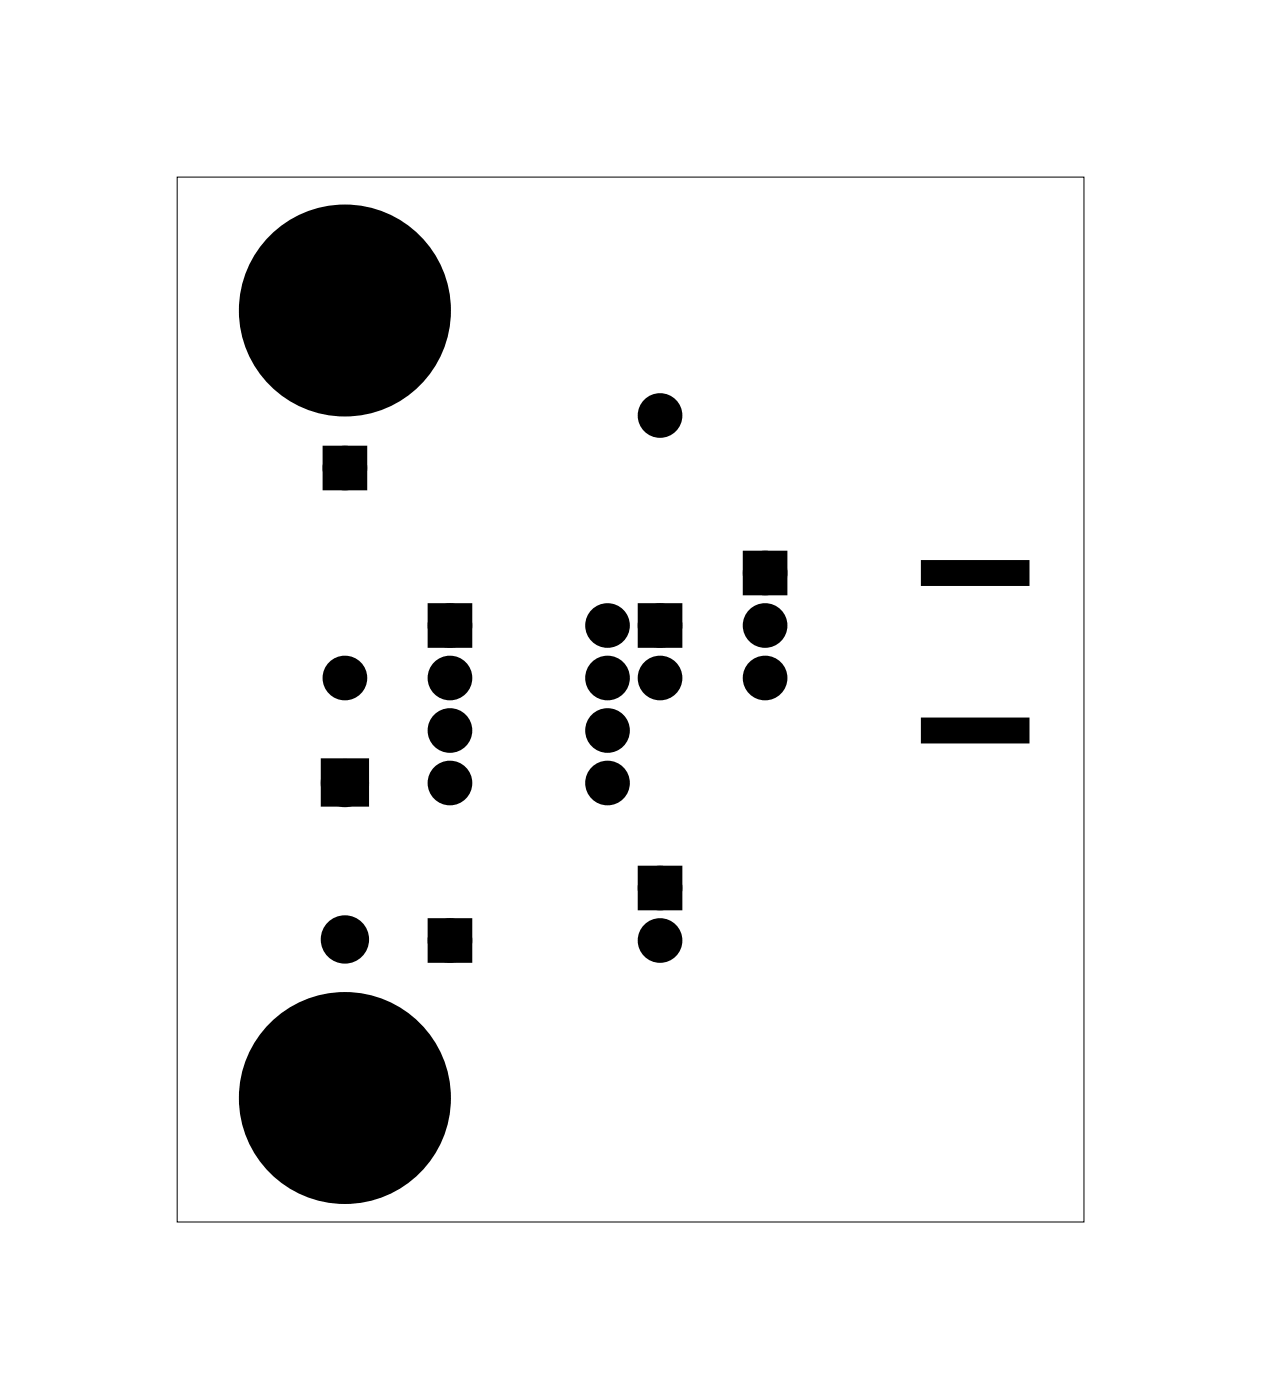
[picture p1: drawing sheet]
<svg xmlns="http://www.w3.org/2000/svg" width="61mm" height="68mm" viewBox="0 0 61 68" stroke-linecap="round" stroke-linejoin="round" font-family="sans-serif">
<path d="M8.6 8.6h43.8v50.5h-43.8z" fill="none" stroke="#000" stroke-width=".05"/>
<path d="M16 21.9h1.4v1.4h-1.4zM15.9 37.1h1.6v1.5h-1.6zM21.1 29.6h1.4v1.4h-1.4zM31.2 29.6h1.4v1.4h-1.4zM36.3 27h1.4v1.4h-1.4zM44.7 34.8h5v1h-5zM44.7 27.2h5v1h-5zM21.1 44.8h1.4v1.4h-1.4zM31.2 42.3h1.4v1.4h-1.4z" fill="#000"/>
<g fill="none" stroke="#000" stroke-width=".76" stroke-linecap="butt">
<path d="M15.9 37.1h1.6v1.5h-1.6zM16 21.9h1.4v1.4h-1.4zM21.1 29.6h1.4v1.4h-1.4zM31.2 29.6h1.4v1.4h-1.4zM36.3 27h1.4v1.4h-1.4zM21.1 44.8h1.4v1.4h-1.4zM31.2 42.3h1.4v1.4h-1.4z"/>
<circle cx="16.7" cy="37.9" r=".79"/>
<circle cx="16.7" cy="22.6" r=".7"/>
<circle cx="16.7" cy="32.8" r=".7"/>
<circle cx="21.8" cy="32.8" r=".7"/>
<circle cx="21.8" cy="35.3" r=".7"/>
<circle cx="21.8" cy="37.9" r=".7"/>
<circle cx="21.8" cy="30.3" r=".7"/>
<circle cx="29.4" cy="32.8" r=".7"/>
<circle cx="29.4" cy="35.3" r=".7"/>
<circle cx="29.4" cy="37.9" r=".7"/>
<circle cx="29.4" cy="30.3" r=".7"/>
<circle cx="31.9" cy="20.1" r=".7"/>
<circle cx="31.9" cy="32.8" r=".7"/>
<circle cx="31.9" cy="30.3" r=".7"/>
<circle cx="37" cy="30.3" r=".7"/>
<circle cx="37" cy="27.7" r=".7"/>
<circle cx="37" cy="32.8" r=".7"/>
<circle cx="16.7" cy="45.5" r=".79"/>
<circle cx="21.8" cy="45.5" r=".7"/>
<circle cx="31.9" cy="45.5" r=".7"/>
<circle cx="31.9" cy="43" r=".7"/>
</g>
<g fill="#000">
<circle cx="16.7" cy="15" r="4"/>
<circle cx="16.7" cy="37.9" r=".79"/>
<circle cx="16.7" cy="32.8" r=".7"/>
<circle cx="16.7" cy="22.6" r=".7"/>
<circle cx="21.8" cy="37.9" r=".7"/>
<circle cx="21.8" cy="32.8" r=".7"/>
<circle cx="21.8" cy="35.3" r=".7"/>
<circle cx="21.8" cy="30.3" r=".7"/>
<circle cx="29.4" cy="37.9" r=".7"/>
<circle cx="29.4" cy="32.8" r=".7"/>
<circle cx="29.4" cy="35.3" r=".7"/>
<circle cx="29.4" cy="30.3" r=".7"/>
<circle cx="31.9" cy="30.3" r=".7"/>
<circle cx="31.9" cy="20.1" r=".7"/>
<circle cx="31.9" cy="32.8" r=".7"/>
<circle cx="37" cy="30.3" r=".7"/>
<circle cx="37" cy="27.7" r=".7"/>
<circle cx="37" cy="32.8" r=".7"/>
<circle cx="16.7" cy="53.1" r="4"/>
<circle cx="16.7" cy="45.5" r=".79"/>
<circle cx="21.8" cy="45.5" r=".7"/>
<circle cx="31.9" cy="45.5" r=".7"/>
<circle cx="31.9" cy="43" r=".7"/>
</g>
<path d="M44.7 34.8h5v1h-5zM44.7 27.2h5v1h-5z" fill="none" stroke="#000" stroke-width=".25"/>
<g fill="none" stroke="#000" stroke-width="2.3" stroke-linecap="butt">
<circle cx="16.7" cy="15" r="4"/>
<circle cx="16.7" cy="53.1" r="4"/>
</g>
</svg>
